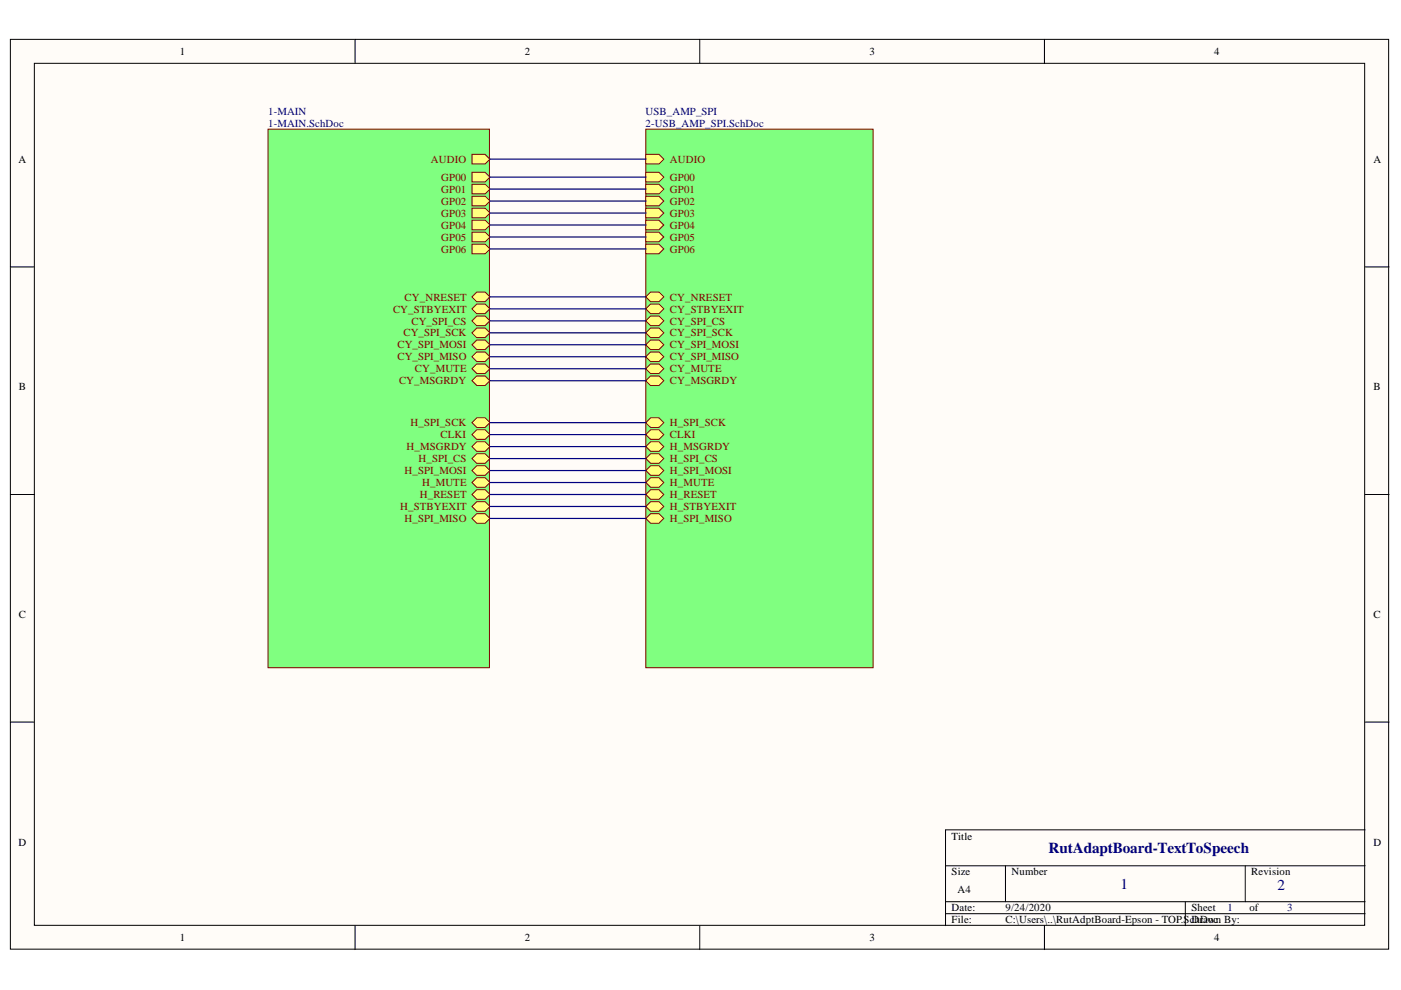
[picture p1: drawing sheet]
<svg xmlns="http://www.w3.org/2000/svg" width="297mm" height="210mm" viewBox="0 0 297 210" stroke-linecap="round" stroke-linejoin="round" font-family="sans-serif">
<defs><g id="words">
<g font-size="3.2" fill="#000080">
<text x="222.3" y="180.8">RutAdaptBoard-TextToSpeech</text>
<text x="237.6" y="188.5">1</text>
<text x="270.9" y="188.8">2</text>
</g>
<g font-size="2.3">
<text x="38.2" y="11.7">1</text>
<text x="111.2" y="11.7">2</text>
<text x="184.3" y="11.7">3</text>
<text x="257.4" y="11.7">4</text>
<text x="3.9" y="34.5">A</text>
<text x="291.2" y="34.5">A</text>
<text x="4" y="82.8">B</text>
<text x="291.2" y="82.8">B</text>
<text x="4" y="131">C</text>
<text x="291.2" y="131">C</text>
<text x="3.9" y="179.3">D</text>
<text x="201.8" y="178">Title</text>
<text x="291.2" y="179.3">D</text>
<text x="201.8" y="185.6">Size</text>
<text x="214.5" y="185.6">Number</text>
<text x="265.3" y="185.6">Revision</text>
<text x="203" y="189.4">A4</text>
<text x="201.8" y="193.2">Date:</text>
<text x="201.8" y="195.8">File:</text>
<text x="213.2" y="193.2">9/24/2020</text>
<text x="213.2" y="195.8">C:\Users\..\RutAdptBoard-Epson - TOP.SchDoc</text>
<text x="252.6" y="193.2">Sheet</text>
<text x="252.6" y="195.8">Drawn By:</text>
<text x="264.9" y="193.2">of</text>
<text x="38.2" y="199.6">1</text>
<text x="111.2" y="199.6">2</text>
<text x="184.3" y="199.6">3</text>
<text x="257.4" y="199.6">4</text>
</g>
<g font-size="2.3" fill="#000080">
<text x="56.8" y="24.3">1-MAIN</text>
<text x="56.8" y="26.9">1-MAIN.SchDoc</text>
<text x="136.9" y="24.3">USB_AMP_SPI</text>
<text x="136.9" y="26.9">2-USB_AMP_SPI.SchDoc</text>
<text x="260.2" y="193.2">1</text>
<text x="272.9" y="193.2">3</text>
</g>
<g font-size="2.3" fill="#800000">
<text x="91.4" y="34.5">AUDIO</text>
<text x="142" y="34.5">AUDIO</text>
<text x="93.6" y="38.3">GP00</text>
<text x="93.6" y="40.8">GP01</text>
<text x="142" y="38.3">GP00</text>
<text x="142" y="40.8">GP01</text>
<text x="93.6" y="46">GP03</text>
<text x="93.6" y="43.4">GP02</text>
<text x="142" y="46">GP03</text>
<text x="142" y="43.4">GP02</text>
<text x="93.6" y="48.5">GP04</text>
<text x="93.6" y="51.1">GP05</text>
<text x="93.6" y="53.6">GP06</text>
<text x="142" y="53.6">GP06</text>
<text x="142" y="51.1">GP05</text>
<text x="142" y="48.5">GP04</text>
<text x="85.8" y="63.7">CY_NRESET</text>
<text x="142" y="63.7">CY_NRESET</text>
<text x="83.3" y="66.3">CY_STBYEXIT</text>
<text x="85.5" y="71.3">CY_SPI_SCK</text>
<text x="87.2" y="68.8">CY_SPI_CS</text>
<text x="142" y="68.8">CY_SPI_CS</text>
<text x="142" y="71.3">CY_SPI_SCK</text>
<text x="142" y="66.3">CY_STBYEXIT</text>
<text x="84.3" y="76.4">CY_SPI_MISO</text>
<text x="84.3" y="73.9">CY_SPI_MOSI</text>
<text x="142" y="73.9">CY_SPI_MOSI</text>
<text x="142" y="76.4">CY_SPI_MISO</text>
<text x="84.6" y="81.5">CY_MSGRDY</text>
<text x="88" y="78.9">CY_MUTE</text>
<text x="142" y="78.9">CY_MUTE</text>
<text x="142" y="81.5">CY_MSGRDY</text>
<text x="86.2" y="95.4">H_MSGRDY</text>
<text x="87.1" y="90.4">H_SPI_SCK</text>
<text x="93.4" y="92.9">CLKI</text>
<text x="142" y="92.9">CLKI</text>
<text x="142" y="90.4">H_SPI_SCK</text>
<text x="142" y="95.4">H_MSGRDY</text>
<text x="85.8" y="100.5">H_SPI_MOSI</text>
<text x="88.7" y="98">H_SPI_CS</text>
<text x="142" y="98">H_SPI_CS</text>
<text x="142" y="100.5">H_SPI_MOSI</text>
<text x="89" y="105.7">H_RESET</text>
<text x="89.5" y="103">H_MUTE</text>
<text x="142" y="105.7">H_RESET</text>
<text x="142" y="103">H_MUTE</text>
<text x="84.9" y="108.2">H_STBYEXIT</text>
<text x="85.8" y="110.7">H_SPI_MISO</text>
<text x="142" y="108.2">H_STBYEXIT</text>
<text x="142" y="110.7">H_SPI_MISO</text>
</g>
</g></defs>
<g fill="#fffcf8" stroke="#000" stroke-width=".21">
<path d="M2.2 8.3h292.2v192.9h-292.2z"/>
<path d="M7.3 13.4h282v182.8h-282z"/>
</g>
<g fill="none" stroke="#000" stroke-width=".21">
<path d="M75.3 8.3v5.1M148.4 8.3v5.1M221.4 8.3v5.1M2.2 56.6h5.1M289.4 56.6h5.1M2.2 104.8h5.1M289.4 104.8h5.1M2.2 153.1h5.1M289.4 153.1h5.1M289.4 176h-88.9v20.3M75.3 196.3v5M148.4 196.3v5"/>
<path d="M200.5 183.6h88.9M200.5 191.2h88.9M200.5 193.7h88.9M213.2 183.6v7.6M221.4 196.3v5M251.3 191.2v5.1M264 183.6v7.6"/>
</g>
<path d="M56.8 27.4h47v114.2h-47z" fill="#80ff80" stroke="#800000" stroke-width=".21"/>
<path d="M100.1 44.2h2.8l1 1-1 1h-2.8z" fill-rule="evenodd" fill="#ffff80"/>
<path d="M100.1 44.2h2.8l1 1-1 1h-2.8z" fill="none" stroke="#800000" stroke-width=".21"/>
<path d="M100.1 41.6h2.8l1 1-1 1h-2.8z" fill-rule="evenodd" fill="#ffff80"/>
<path d="M100.1 41.6h2.8l1 1-1 1h-2.8z" fill="none" stroke="#800000" stroke-width=".21"/>
<path d="M100.1 36.5h2.8l1 1.1-1 1h-2.8z" fill-rule="evenodd" fill="#ffff80"/>
<path d="M100.1 36.5h2.8l1 1.1-1 1h-2.8z" fill="none" stroke="#800000" stroke-width=".21"/>
<path d="M100.1 46.7h2.8l1 1-1 1h-2.8z" fill-rule="evenodd" fill="#ffff80"/>
<path d="M100.1 46.7h2.8l1 1-1 1h-2.8z" fill="none" stroke="#800000" stroke-width=".21"/>
<path d="M100.1 49.2h2.8l1 1-1 1.1h-2.8z" fill-rule="evenodd" fill="#ffff80"/>
<path d="M100.1 49.2h2.8l1 1-1 1.1h-2.8z" fill="none" stroke="#800000" stroke-width=".21"/>
<path d="M100.1 39.1h2.8l1 1-1 1h-2.8z" fill-rule="evenodd" fill="#ffff80"/>
<path d="M100.1 39.1h2.8l1 1-1 1h-2.8z" fill="none" stroke="#800000" stroke-width=".21"/>
<path d="M100.1 51.8h2.8l1 1-1 1h-2.8z" fill-rule="evenodd" fill="#ffff80"/>
<path d="M100.1 51.8h2.8l1 1-1 1h-2.8z" fill="none" stroke="#800000" stroke-width=".21"/>
<path d="M100.1 75.6l1-1h1.8l1 1-1 1.1h-1.8z" fill-rule="evenodd" fill="#ffff80"/>
<path d="M100.1 75.6l1-1h1.8l1 1-1 1.1h-1.8z" fill="none" stroke="#800000" stroke-width=".21"/>
<path d="M100.1 65.5l1-1h1.8l1 1-1 1h-1.8z" fill-rule="evenodd" fill="#ffff80"/>
<path d="M100.1 65.5l1-1h1.8l1 1-1 1h-1.8z" fill="none" stroke="#800000" stroke-width=".21"/>
<path d="M100.1 68l1-1h1.8l1 1-1 1h-1.8z" fill-rule="evenodd" fill="#ffff80"/>
<path d="M100.1 68l1-1h1.8l1 1-1 1h-1.8z" fill="none" stroke="#800000" stroke-width=".21"/>
<path d="M100.1 62.9l1-1h1.8l1 1-1 1.1h-1.8z" fill-rule="evenodd" fill="#ffff80"/>
<path d="M100.1 62.9l1-1h1.8l1 1-1 1.1h-1.8z" fill="none" stroke="#800000" stroke-width=".21"/>
<path d="M100.1 78.2l1-1h1.8l1 1-1 1h-1.8z" fill-rule="evenodd" fill="#ffff80"/>
<path d="M100.1 78.2l1-1h1.8l1 1-1 1h-1.8z" fill="none" stroke="#800000" stroke-width=".21"/>
<path d="M100.1 73.1l1-1h1.8l1 1-1 1h-1.8z" fill-rule="evenodd" fill="#ffff80"/>
<path d="M100.1 73.1l1-1h1.8l1 1-1 1h-1.8z" fill="none" stroke="#800000" stroke-width=".21"/>
<path d="M100.1 70.6l1-1.1h1.8l1 1.1-1 1h-1.8z" fill-rule="evenodd" fill="#ffff80"/>
<path d="M100.1 70.6l1-1.1h1.8l1 1.1-1 1h-1.8z" fill="none" stroke="#800000" stroke-width=".21"/>
<path d="M100.1 80.7l1-1h1.8l1 1-1 1h-1.8z" fill-rule="evenodd" fill="#ffff80"/>
<path d="M100.1 80.7l1-1h1.8l1 1-1 1h-1.8z" fill="none" stroke="#800000" stroke-width=".21"/>
<path d="M100.1 32.7h2.8l1 1-1 1.1h-2.8z" fill-rule="evenodd" fill="#ffff80"/>
<path d="M100.1 32.7h2.8l1 1-1 1.1h-2.8z" fill="none" stroke="#800000" stroke-width=".21"/>
<path d="M100.1 89.6l1-1h1.8l1 1-1 1h-1.8z" fill-rule="evenodd" fill="#ffff80"/>
<path d="M100.1 89.6l1-1h1.8l1 1-1 1h-1.8z" fill="none" stroke="#800000" stroke-width=".21"/>
<path d="M100.1 92.1l1-1h1.8l1 1-1 1.1h-1.8z" fill-rule="evenodd" fill="#ffff80"/>
<path d="M100.1 92.1l1-1h1.8l1 1-1 1.1h-1.8z" fill="none" stroke="#800000" stroke-width=".21"/>
<path d="M100.1 94.7l1-1h1.8l1 1-1 1h-1.8z" fill-rule="evenodd" fill="#ffff80"/>
<path d="M100.1 94.7l1-1h1.8l1 1-1 1h-1.8z" fill="none" stroke="#800000" stroke-width=".21"/>
<path d="M100.1 97.2l1-1h1.8l1 1-1 1h-1.8z" fill-rule="evenodd" fill="#ffff80"/>
<path d="M100.1 97.2l1-1h1.8l1 1-1 1h-1.8z" fill="none" stroke="#800000" stroke-width=".21"/>
<path d="M100.1 99.8l1-1h1.8l1 1-1 1h-1.8z" fill-rule="evenodd" fill="#ffff80"/>
<path d="M100.1 99.8l1-1h1.8l1 1-1 1h-1.8z" fill="none" stroke="#800000" stroke-width=".21"/>
<path d="M100.1 102.3l1-1h1.8l1 1-1 1h-1.8z" fill-rule="evenodd" fill="#ffff80"/>
<path d="M100.1 102.3l1-1h1.8l1 1-1 1h-1.8z" fill="none" stroke="#800000" stroke-width=".21"/>
<path d="M100.1 104.8l1-1h1.8l1 1-1 1.1h-1.8z" fill-rule="evenodd" fill="#ffff80"/>
<path d="M100.1 104.8l1-1h1.8l1 1-1 1.1h-1.8z" fill="none" stroke="#800000" stroke-width=".21"/>
<path d="M100.1 107.4l1-1h1.8l1 1-1 1h-1.8z" fill-rule="evenodd" fill="#ffff80"/>
<path d="M100.1 107.4l1-1h1.8l1 1-1 1h-1.8z" fill="none" stroke="#800000" stroke-width=".21"/>
<path d="M100.1 109.9l1-1h1.8l1 1-1 1h-1.8z" fill-rule="evenodd" fill="#ffff80"/>
<path d="M100.1 109.9l1-1h1.8l1 1-1 1h-1.8z" fill="none" stroke="#800000" stroke-width=".21"/>
<path d="M136.9 27.4h48.2v114.2h-48.2z" fill="#80ff80" stroke="#800000" stroke-width=".21"/>
<path d="M136.9 36.5h2.8l1 1.1-1 1h-2.8z" fill-rule="evenodd" fill="#ffff80"/>
<path d="M136.9 36.5h2.8l1 1.1-1 1h-2.8z" fill="none" stroke="#800000" stroke-width=".21"/>
<path d="M136.9 39.1h2.8l1 1-1 1h-2.8z" fill-rule="evenodd" fill="#ffff80"/>
<path d="M136.9 39.1h2.8l1 1-1 1h-2.8z" fill="none" stroke="#800000" stroke-width=".21"/>
<path d="M136.9 44.2h2.8l1 1-1 1h-2.8z" fill-rule="evenodd" fill="#ffff80"/>
<path d="M136.9 44.2h2.8l1 1-1 1h-2.8z" fill="none" stroke="#800000" stroke-width=".21"/>
<path d="M136.9 51.8h2.8l1 1-1 1h-2.8z" fill-rule="evenodd" fill="#ffff80"/>
<path d="M136.9 51.8h2.8l1 1-1 1h-2.8z" fill="none" stroke="#800000" stroke-width=".21"/>
<path d="M136.9 41.6h2.8l1 1-1 1h-2.8z" fill-rule="evenodd" fill="#ffff80"/>
<path d="M136.9 41.6h2.8l1 1-1 1h-2.8z" fill="none" stroke="#800000" stroke-width=".21"/>
<path d="M136.9 49.2h2.8l1 1-1 1.1h-2.8z" fill-rule="evenodd" fill="#ffff80"/>
<path d="M136.9 49.2h2.8l1 1-1 1.1h-2.8z" fill="none" stroke="#800000" stroke-width=".21"/>
<path d="M136.9 46.7h2.8l1 1-1 1h-2.8z" fill-rule="evenodd" fill="#ffff80"/>
<path d="M136.9 46.7h2.8l1 1-1 1h-2.8z" fill="none" stroke="#800000" stroke-width=".21"/>
<path d="M136.9 62.9l1-1h1.8l1 1-1 1.1h-1.8z" fill-rule="evenodd" fill="#ffff80"/>
<path d="M136.9 62.9l1-1h1.8l1 1-1 1.1h-1.8z" fill="none" stroke="#800000" stroke-width=".21"/>
<path d="M136.9 68l1-1h1.8l1 1-1 1h-1.8z" fill-rule="evenodd" fill="#ffff80"/>
<path d="M136.9 68l1-1h1.8l1 1-1 1h-1.8z" fill="none" stroke="#800000" stroke-width=".21"/>
<path d="M136.9 70.6l1-1.1h1.8l1 1.1-1 1h-1.8z" fill-rule="evenodd" fill="#ffff80"/>
<path d="M136.9 70.6l1-1.1h1.8l1 1.1-1 1h-1.8z" fill="none" stroke="#800000" stroke-width=".21"/>
<path d="M136.9 78.2l1-1h1.8l1 1-1 1h-1.8z" fill-rule="evenodd" fill="#ffff80"/>
<path d="M136.9 78.2l1-1h1.8l1 1-1 1h-1.8z" fill="none" stroke="#800000" stroke-width=".21"/>
<path d="M136.9 73.1l1-1h1.8l1 1-1 1h-1.8z" fill-rule="evenodd" fill="#ffff80"/>
<path d="M136.9 73.1l1-1h1.8l1 1-1 1h-1.8z" fill="none" stroke="#800000" stroke-width=".21"/>
<path d="M136.9 75.6l1-1h1.8l1 1-1 1.1h-1.8z" fill-rule="evenodd" fill="#ffff80"/>
<path d="M136.9 75.6l1-1h1.8l1 1-1 1.1h-1.8z" fill="none" stroke="#800000" stroke-width=".21"/>
<path d="M136.9 80.7l1-1h1.8l1 1-1 1h-1.8z" fill-rule="evenodd" fill="#ffff80"/>
<path d="M136.9 80.7l1-1h1.8l1 1-1 1h-1.8z" fill="none" stroke="#800000" stroke-width=".21"/>
<path d="M136.9 65.5l1-1h1.8l1 1-1 1h-1.8z" fill-rule="evenodd" fill="#ffff80"/>
<path d="M136.9 65.5l1-1h1.8l1 1-1 1h-1.8z" fill="none" stroke="#800000" stroke-width=".21"/>
<path d="M136.9 32.7h2.8l1 1-1 1.1h-2.8z" fill-rule="evenodd" fill="#ffff80"/>
<path d="M136.9 32.7h2.8l1 1-1 1.1h-2.8z" fill="none" stroke="#800000" stroke-width=".21"/>
<path d="M136.9 92.1l1-1h1.8l1 1-1 1.1h-1.8z" fill-rule="evenodd" fill="#ffff80"/>
<path d="M136.9 92.1l1-1h1.8l1 1-1 1.1h-1.8z" fill="none" stroke="#800000" stroke-width=".21"/>
<path d="M136.9 89.6l1-1h1.8l1 1-1 1h-1.8z" fill-rule="evenodd" fill="#ffff80"/>
<path d="M136.9 89.6l1-1h1.8l1 1-1 1h-1.8z" fill="none" stroke="#800000" stroke-width=".21"/>
<path d="M136.9 94.7l1-1h1.8l1 1-1 1h-1.8z" fill-rule="evenodd" fill="#ffff80"/>
<path d="M136.9 94.7l1-1h1.8l1 1-1 1h-1.8z" fill="none" stroke="#800000" stroke-width=".21"/>
<path d="M136.9 97.2l1-1h1.8l1 1-1 1h-1.8z" fill-rule="evenodd" fill="#ffff80"/>
<path d="M136.9 97.2l1-1h1.8l1 1-1 1h-1.8z" fill="none" stroke="#800000" stroke-width=".21"/>
<path d="M136.9 99.8l1-1h1.8l1 1-1 1h-1.8z" fill-rule="evenodd" fill="#ffff80"/>
<path d="M136.9 99.8l1-1h1.8l1 1-1 1h-1.8z" fill="none" stroke="#800000" stroke-width=".21"/>
<path d="M136.9 104.8l1-1h1.8l1 1-1 1.1h-1.8z" fill-rule="evenodd" fill="#ffff80"/>
<path d="M136.9 104.8l1-1h1.8l1 1-1 1.1h-1.8z" fill="none" stroke="#800000" stroke-width=".21"/>
<path d="M136.9 107.4l1-1h1.8l1 1-1 1h-1.8z" fill-rule="evenodd" fill="#ffff80"/>
<path d="M136.9 107.4l1-1h1.8l1 1-1 1h-1.8z" fill="none" stroke="#800000" stroke-width=".21"/>
<path d="M136.9 109.9l1-1h1.8l1 1-1 1h-1.8z" fill-rule="evenodd" fill="#ffff80"/>
<path d="M136.9 109.9l1-1h1.8l1 1-1 1h-1.8z" fill="none" stroke="#800000" stroke-width=".21"/>
<path d="M136.9 102.3l1-1h1.8l1 1-1 1h-1.8z" fill-rule="evenodd" fill="#ffff80"/>
<path d="M136.9 102.3l1-1h1.8l1 1-1 1h-1.8z" fill="none" stroke="#800000" stroke-width=".21"/>
<g fill="none" stroke="#000080" stroke-width=".25">
<path d="M103.9 37.6h33M103.9 33.7h33M103.9 40.1h33M103.9 42.6h33M103.9 45.2h33M103.9 47.7h33M103.9 50.2h33M103.9 52.8h33M103.9 62.9h33M103.9 65.5h33M103.9 68h33M103.9 70.6h33"/>
<path d="M103.9 73.1h33M103.9 75.6h33M103.9 78.2h33M103.9 80.7h33M103.9 92.1h33M103.9 89.6h33M103.9 94.7h33M103.9 97.2h33M103.9 99.8h33M103.9 104.8h33M103.9 107.4h33M103.9 109.9h33"/>
<path d="M103.9 102.3h33"/>
</g>
<use href="#words"/>
</svg>
